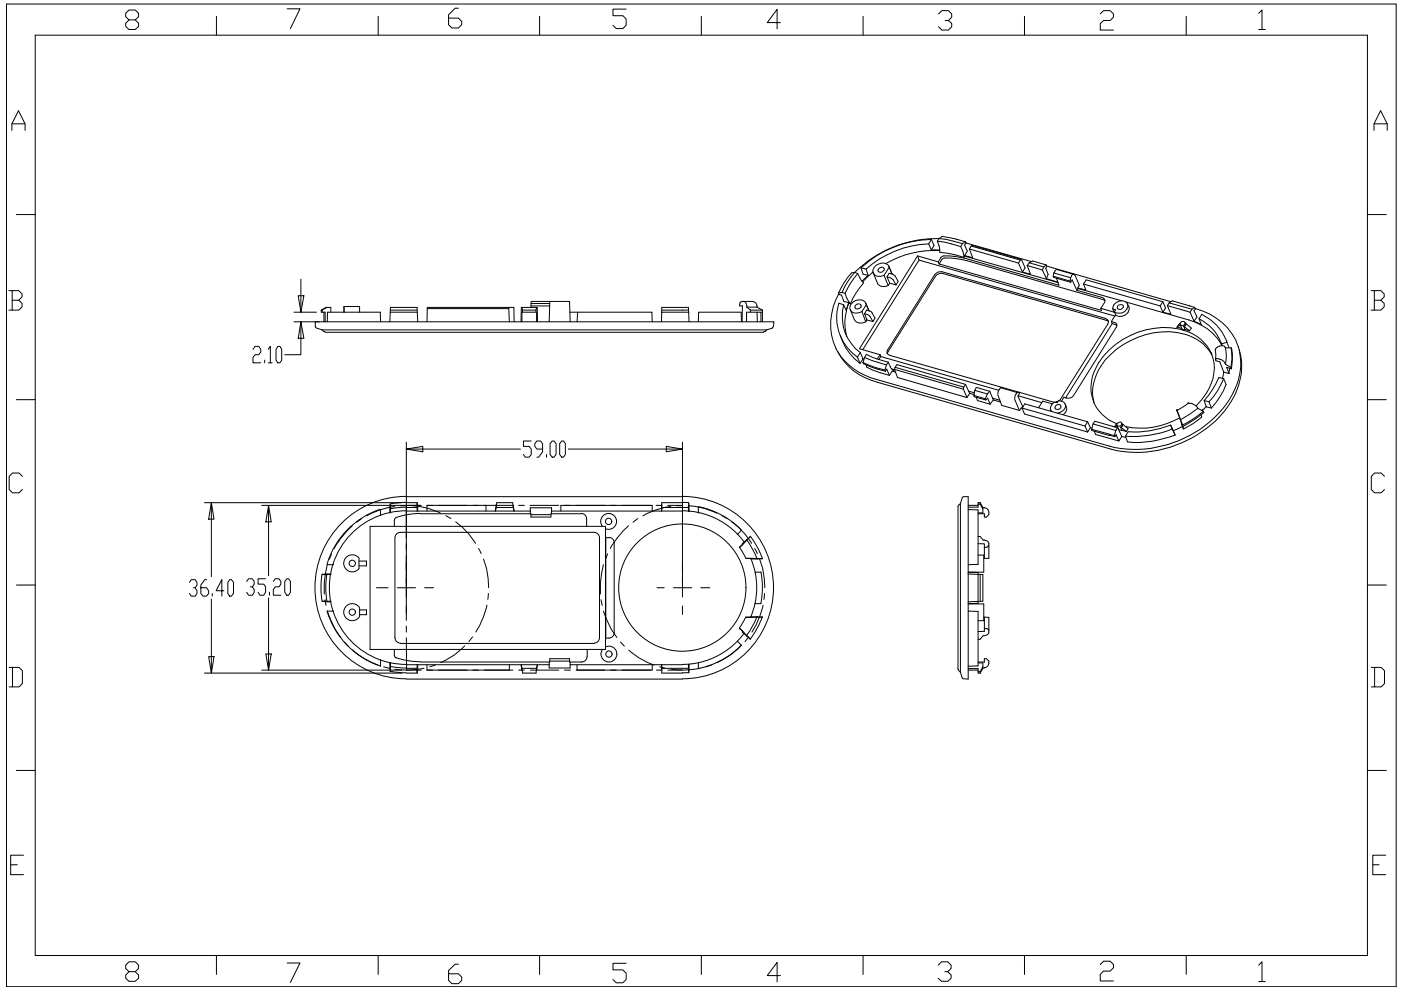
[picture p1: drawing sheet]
<svg xmlns="http://www.w3.org/2000/svg" width="297mm" height="210mm" viewBox="0 0 297 210" stroke-linecap="round" stroke-linejoin="round" font-family="sans-serif">
<g fill="none" stroke="#000" stroke-width=".21">
<path d="M1.4 .9h294.6v208.3h-294.6zM7.5 7.5h282.4v195.1h-282.4zM27.3 4.2l-.7-.7v-.7l.7-.7h1.4l.7 .7v.7l-.7 .7h-1.4l-.7 .7v.7l.7 .7h1.4l.7-.7v-.7l-.7-.7M45.9 3.5v4M60.9 1.9h2.7l-2 4.2M80.2 3.5v4M97.2 1.7h-.7l-1.4 1.4v2.1l.7 .7h1.4l.7-.7v-.7l-.7-.7h-2.1M114.4 3.5v4M132.8 1.9h-2.8v1.4h2.1l.7 .7v1.4l-.7 .7h-1.4l-.7-.7M148.7 3.5v4M165.5 4.8h-2.8l2.1-2.8v4.1M183 3.5v4"/>
<path d="M199 2.9l.7-.6h1.4l.7 .6v.7l-.7 .7h-.7M201.1 4.3l.7 .7v.7l-.7 .7h-1.4l-.7-.7M217.2 3.5v4M233.3 2.9l.7-.6h1.4l.7 .6v.7l-.7 .7h-1.4l-.7 .7v1.4h2.8M251.5 3.5v4M266.9 2.8l.7-.7v4.2M266.9 6.3h1.4M2.5 27.7v-1.4l1.4-2.8 1.4 2.8v1.4M2.5 26.3h2.8M291.3 27.7v-1.4l1.4-2.8 1.4 2.8v1.4M291.3 26.3h2.8M3.5 45.5h4"/>
<path d="M63.8 59.2v7M181.2 57.7l-.7 .2a17.4 17.4 0 0 0-2.7 4.2M181.2 57.7a15 15 0 0 0-2.7 4.3M181.2 57.7l.6 .3M181.8 58l.9 1.5 .4 .5a15.2 15.2 0 0 0-2.8 4.4M181.8 58a17.7 17.7 0 0 0-2.6 4.2M182.5 56.8l.5 1.3 1.1 .3-.5-1.3M182.5 56.8l1.1 .3M182.8 59.7h.1M184 58.4l-1.2 1.2M185 57.7l-2.1 2M185 57.6v.1"/>
<path d="M185.1 57.9a1.77 1.77 0 0 1 1.8-2.1h.6l.8 .4 .8 1.9-.6-1.4-1.1 1.7M185.1 57.9l1.1 2.4a1.76 1.76 0 0 0 2.1 .2M185.1 57.9a1.6 1.6 0 0 0 2.3 .5M186.2 57.1a.74 .74 0 0 1 1.2-.2 .65 .65 0 0 1-.4 .8 .65 .65 0 0 1-.8-.5zM187.4 58.4l.9 2.1M188.1 58.7l.4-.8 .8 .2 .5 .4 .6 1.2-.4 .7M188.1 58.7l.7 .2 .5 .4 .7 1.1M188.1 58.7l.5 1.3M188.5 56.5v.2M194.5 54.3l-12.3 19.6 4.4 1.3M194.5 54.3l.4 .8M194.5 54.3l4.4 1.2"/>
<path d="M194.9 55.1l-12 19M194.9 55.1l41.5 11.9M196.9 51.7a21.3 21.3 0 0 0-13.3 5.4M196.9 51.7l.6 1.3M197.4 53h1.8M197.5 50.8a22.8 22.8 0 0 0-15 6M197.5 50.8l-.6 .9M197.5 50.8l.5 1.2-.5 1M198.7 51.1l.4 1.1 .1 1.3 3.2 .5 2 .6M198.7 51.1l1.6 .2 3.4 1M198.9 55.5l.9-1.2a12.5 12.5 0 0 1 5 .5l19.7 5.7-.5-1.5M198.9 55.5l.2 .5"/>
<path d="M199.1 50.6a24.8 24.8 0 0 0-17.9 7.2M199.1 50.6l.6-.5 3 .6 2 .6M199.1 56l.8-1.2a12.8 12.8 0 0 1 5.1 .5l29.2 8.4M199.1 50.6l1.5 .2 3.5 .9M199.1 50.6l-.4 .5M199.1 56l34.4 9.8-.1-.4M199.2 53.1a20.9 20.9 0 0 0-11.5 2.8M203.7 52.3l.6 1.6M204.1 51.7l-.4 .6M204.3 53.9l.1 .7M204.5 54.2l.1 .1M204.6 54.3l-.2 .3"/>
<path d="M204.6 54.3l19.7 5.6M204.7 51.3l-.6 .4M204.7 51.3l.1 .2M204.8 51.5l-.3 .5 .6 1.2-.6 1M204.8 51.5l13.9 4M205.5 52.8l.7 1.8-1.7-.4M205.5 52.8l10.4 3M205.9 52.2l.3-.2 10.4 3M205.9 52.2l-.4 .6M205.9 52.2l10.4 2.9M215.9 55.8l.9 1.9M216.3 55.1l-.4 .7"/>
<path d="M216.6 55l-.3 .1M216.6 55l.7 1.8-.5 .9M217.8 56.3l.7 1.8-1.7-.4M217.8 56.3l3.2 .9M218.2 55.7l.7-.4 2.9 .9M218.2 55.7l-.4 .6M218.2 55.7l3.1 .9M221 57.2l.8 1.9M221.3 56.6l-.3 .6M221.8 56.2l-.5 .4M221.8 56.2l.1 .2M221.8 59.1l2.5 .7"/>
<path d="M221.9 56.4l-.2 .5 .5 1.3-.4 .9M221.9 56.4l26.4 7.6M223.3 58.6l.1 .2 3.6 1M223.3 58.6l3.6 1M223.4 57.9l-.1 .7M223.4 57.9l3.6 1M223.7 57.6l-.3 .3M224.1 57.2l-.5 .3M224.2 57.2l3.5 1M226.9 59.6l.1 .2M227 59.8l.3-.5 1 2.3M227 58.9l-.1 .7"/>
<path d="M227.2 58.5l-.2 .4M227.9 58.4l-.4-.2-.4 .3M227.9 58.4l.9 2.1-.3 .6M289.9 45.5h4M1.9 61.6h2.1l.7 .7v.7l-.7 .7M2.6 63.7h1.4l.7 .7v.7l-.7 .7h-2.1M2.6 61.6v4.2M53.6 74.1l.5-.7h.7l.5 .7v.5l-.5 .6h-.7l-.5 .6v1.1h1.7M56.1 76.4v.5M56.9 74.1l.4-.7v3.5M56.9 76.9h.8M58.9 73.4h.5l.3 .7v2.3l-.3 .5h-.5l-.4-.5v-2.3z"/>
<path d="M62.3 68.2h101.8l-.1 1M62.3 66.2h4.8M63.2 62.7h1.2l-.6 3.5zM63.8 68.2v7h-3.4M63.8 68.2l.6 3.5h-1.2zM66.8 68.2v1l.2 .3M67.1 69.6l1.2 .3M68.1 65.8v.4h.8v2M68.1 65.8l1-.6h1v1M68.1 65.8h.2M68.3 65.8v.4M68.3 69.9l.4 .4"/>
<path d="M68.3 69.9h94.2M68.6 70.2l.4 .2M68.7 66.2v2M69 70.4h92.8M69.3 65.2l-1 .6M69.4 68.2v-2h11.2l.1 2M72.9 66.2v-1.2h3.3v1.2M82.7 68.2l.1-3h5.6l.2 3M82.7 66.2h5.7M82.8 65.8h5.6M90.5 68.2l.1-3h18.3l.1 3M90.6 65.4h17.3"/>
<path d="M107.9 65.2l.1 3M110.5 68.2v-3h3.4l.1 3M110.7 68.2v-2h3.1v2M110.7 65.2l.1 .6M110.8 65.8v.4M110.8 65.8h2.8M112.6 65.2v-1.3h8.2l.1 4.3M112.6 64.9h4M112.6 64.4h4M113.6 65.8v.4M113.8 65.2l-.2 .6M116.6 63.9l-.2 4.3"/>
<path d="M120.8 66.2h17.4l.1 2M122.5 66.2l-.2 2M140.3 66.2h5.7M140.3 68.2v-3h5.7l.1 3M140.3 65.8h4.4M146 65.7l-1.3 .1M148.1 68.2v-2h9l.1 2M157.4 64.8l-.1 3.4M157.5 64.9h-.7a.72 .72 0 0 1 .5-1h2.1a1.01 1.01 0 0 1 1.1 1.2M157.6 63.9a.97 .97 0 0 1 .7 1.2M158.3 65.1h2.2M158.3 65.1l.8 .7"/>
<path d="M159.1 65.8h2.5M159.1 65.8v.4M160.5 66.2l.1 2M160.5 65.1l1.1 .7M161.3 66.2v2M161.6 66.2h-3.3v2M161.6 65.8v2.4M162.1 70.2l-.3 .2M162.5 69.9l-.3 .4M163.8 69.6l-1.3 .3M163.9 69.2l-.2 .3M177.2 73.9l.4 .6"/>
<path d="M177.6 74.5a13.4 13.4 0 0 0 8.1 5.9l49.5 14.2a23.9 23.9 0 0 0 26-10.8 13.3 13.3 0 0 0 1.5-9.6 14.2 14.2 0 0 1-3.1 13 24.1 24.1 0 0 1-24.1 8l-49.5-14.1a12.7 12.7 0 0 1-8.4-6.6zM177.8 62.4a12.7 12.7 0 0 0-.5 11.5M177.8 62.1l.1 .3 .5 .2 .5 1.3 1 .3M177.8 62.3h-.1M178.2 71.1a11.1 11.1 0 0 0 4.2 6M178.2 71.1a10.1 10.1 0 0 0 3.6 4.6M178.5 62l.7 .2M178.5 62l-.7 .1M178.9 64.6a9.6 9.6 0 0 0 3.5 10.2M178.9 64.6l-1.1-.3a10.1 10.1 0 0 0 .4 6.8M178.9 64.6l.5 1.2M179.2 62.2l.4 1.1 .7 1.1"/>
<path d="M179.3 70.6v.1M179.3 70.6l.2 .7M179.5 65.8a9.3 9.3 0 0 0-.1 4.8M179.9 64.2l.4 .2M179.9 64.2l-.5 1.6M179.9 64.3l-.5 1.5M180.3 65.6a1.91 1.91 0 0 1 1-1.8 1.91 1.91 0 0 1 2.1 .2l.9 1.9M180.3 65.6l.8 2.2a1.69 1.69 0 0 0 2.5 .4M180.3 65.6a1.62 1.62 0 0 0 2.4 .5M181.3 64.8a.7 .7 0 0 1 1.2-.1l.1 .2a.78 .78 0 0 1-1.3 .3zM181.8 75.7l.6 1.4M182.4 74.8l.6 1.3-.6 1"/>
<path d="M182.4 74.8l-.6 .9M182.7 66.1l.9 2.1M182.9 76.9l.3 .1M182.9 76l.2 .2M183.2 77l2.5 .9 1.9 .6M183.3 75.8l-.3 1.1v.2l2.8 1.1 1.9 .5M183.3 75.8l.4-.7 2.7 1.1M183.3 66.5l.4-.7 1 .3 .8 1.4-.4 .7M183.3 75.8l1.3 .6 3.3 1M183.3 66.5l.9 .3 .9 1.4M183.3 66.5l.5 1.3M183.5 64.2l.1 .3"/>
<path d="M183.6 77.4l.2 .5 1.3 .6 3.5 1.1M183.8 67.8l-.2 .4M183.8 67.8l1.3 .4M184.2 65.9l-.5-1.3-1 1.5M186.4 76.2l1.9 .6M186.6 75.2l.1 .4M186.6 75.2l-.6 .9M186.7 75.6l-.3 .6M186.7 75.6l25.1 7.2M187.6 78.5l.1 .2M187.7 78.7l.3-.4 .6 1.3M187.9 77.4l-.3 1.1"/>
<path d="M188.3 76.8l.5 1M188.3 76.8l-.4 .6M188.6 60l-.3 .5M188.6 60l1.4 .4M188.7 77.7l.4 .5M189.4 78.3l-.3-.1 .3 .3-.1 .2M189.5 78.4h.1M189.6 78.4h.1M189.7 78.3l.6 1.7 14.7 4.3M189.7 78.3l14.6 4.2M189.8 77.9l-.1 .4M189.8 77.9l.4-.6 14.5 4.2"/>
<path d="M189.8 77.9l14.5 4.2M189.8 78.9l-.7-.2-.5 .9M228.3 61.6l5.4 1.5a.72 .72 0 0 1 .5 1.1l-.8 1.2M228.5 61.1l.1 .1M228.6 61.2l-.3 .4M228.6 61.2l9.2 2.6M229.7 60.2l.6-.9 16.2 4.7M229.7 60.2l.5 1.3-1.7-.4M229.7 60.2l16.3 4.7M233.4 65.4l2.8 .8M234.2 63.7h.1M235 68.2l-.2-.2-34.9-10a1.52 1.52 0 0 0-1.6 .6l-10.2 16.4"/>
<path d="M235.6 68.2l.7 .2a.66 .66 0 0 1 .3 1l-9 14.4a1.54 1.54 0 0 1-2.1 .4l-.4 .9M235.6 68.2l.2 .4M235.8 68.6l1 .4M235.8 68.6l-9.9 15.8M235.9 65.5l.3 .6M236.2 66l.3 .7M236.4 64.4a1.58 1.58 0 0 1 2.7 .3 1.83 1.83 0 0 1-2.8 1.4l.2-.4-.6-.2v-.4zM237 64.9a.78 .78 0 0 1 1.2 0 .65 .65 0 0 1-.5 .7 .65 .65 0 0 1-.8-.5zM238.7 64l13.4 3.8 2.5 1.1M239.1 64.5a1.72 1.72 0 0 1-.2 2.1 1.72 1.72 0 0 1-2.1 .4l-.3-.2-.9 1.4M246 64.9l.5 1.3M246.5 64l-.5 .9"/>
<path d="M246.5 64l.6 1.3-.6 .9M247.5 64.8l.8 1.8-1.8-.4M247.5 64.8l3.7 1.1M247.9 64.2l.6-.4 3.8 1.1M247.9 64.2l4.8 1.4M247.9 64.2l-.4 .6M249.5 69.4l1 .2M250.2 68.6l-.7 .8M250.2 69l-.7 .4M250.2 69l.1 .1M250.2 68.8l.3 .9 .7 .2M250.2 68.9v.1"/>
<path d="M251 69.2l.1 .1M251 69.2l.2 .7M251.1 69.3l1.1 .8M251.2 65.9l1.1 .3M251.2 69.9l1 .2M251.3 68.5a.64 .64 0 0 1-1.1 .3M251.4 68.7l-.3-.5a.6 .6 0 0 0-.9 .6M251.4 68.7l-.1 .3-.3 .2M251.4 68.7h.1M251.5 68.7l1.1 .9-.4 .5M251.5 68.7l-.4 .6M252.2 64.8l1 .4"/>
<path d="M252.7 65.6l-.4 .6 .9 1.9M253.2 68.1l.6-.9-.6-1.3 .2-.5a13 13 0 0 1 9.2 8.2M253.3 65.2l.1 .2M253.3 65.2l-.6 .4M254.2 67.6l.5 1.2-1.5-.7M254.6 68.8h.1M254.7 68.9a10.4 10.4 0 0 1 4.2 4M254.8 66.6a10.6 10.6 0 0 1 5.3 5.9l-1.1 .4a9.3 9.3 0 0 0-4.8-5.3zM256.7 74.8v.1M256.7 74.8a10.4 10.4 0 0 0-8.8-4.5 17.4 17.4 0 0 0-14.6 7.5 9.6 9.6 0 0 0-1.4 7.2M256.8 74.8l.2 .4M256.8 74.8a9.5 9.5 0 0 1-2.1 10l-1.1 1.3"/>
<path d="M256.8 74.8a9.3 9.3 0 0 0-6.8-5 16.7 16.7 0 0 0-17.5 8 8.9 8.9 0 0 0-.7 7.2M257.7 76.2l.1-.1a1.81 1.81 0 0 1 2 1.1M257.7 76.2l.1 .3 .9 .2M258.6 76.7l.9 2.2M258.9 72.8l.1 .1M258.9 73l.2 .3M259 72.9l.1 .3M259.5 78.9l-.3 1.3M259.8 73.8a1.14 1.14 0 0 0-1.9 0l-.2 .3v2.1M259.8 73.8h1.2a8.7 8.7 0 0 1 .1 4.4M259.8 73.8a8.1 8.1 0 0 1 0 3.4M259.8 77.2l1.2 .7"/>
<path d="M260.1 72.5l.5 1.2M260.7 78.1l-.2 1.1M261 77.9l.1 .3M261 73.7l.1 .5M261.1 74.2a9 9 0 0 1-.1 3.7M261.1 78.2l-1-.3 .5 1.3-1.1-.3M262.5 73.5l.2 .6M290.7 61.6h2.1l.7 .7v.7l-.7 .7M291.4 63.7h1.4l.7 .7v.7l-.7 .7h-2.1M291.4 61.6v4.2M3.5 84.7h4M86.1 95.2l3.5-.6v1.2z"/>
<path d="M86.1 93.8v37.7M86.1 95.2h24.2M112.6 93.5h-1.6v1.1h1.2l.4 .6v1.2l-.4 .5h-.8l-.4-.5M115 95.2h-1.2l-.4-.6v-.5l.4-.6h.8l.4 .6v1.7l-.8 1.1h-.4M115.9 96.4v.5M117.1 93.5h.4l.4 .6v2.3l-.4 .5h-.4l-.5-.5v-2.3zM119.1 93.5h.4l.4 .6v2.3l-.4 .5h-.4l-.4-.5v-2.3zM120.5 95.2h24.2M141.3 94.6l3.4 .6-3.4 .6zM144.7 93.8v32.8M204.3 82.5l.7 1.8M204.3 82.1v.4"/>
<path d="M204.7 81.5l.9 1.9M204.7 81.5l-.4 .6M205.4 83l1.2 .3M205.6 83.4l.9 .3M205.6 83.4l-.6 .9M206.5 83.8v.3l2.5 .7M206.5 83.8l2.4 .7M206.7 82.8l2.6 .7M206.7 82.8l-.2 1M206.7 82.8l.3-.7 2.8 .9M207 84.2l.2 .7 2.7 .8M208.9 84.5l.1 .3"/>
<path d="M209 84.8l.4-.4 .5 1.3M209.3 83.5l-.4 1M209.8 83l.8 1.8M209.8 83l-.5 .5M210.4 84.4l1.6 .5M210.6 84.8l1.5 .4M210.6 84.8l-.7 .9M211.6 83.9l.8 2 3.7 1.1M211.9 82.5l-.3 .7v.7M212.1 82.2l3.5 1M212.1 82.2l-.2 .4M212.4 82.1l-23.8-6.8a.69 .69 0 0 1-.4-1.1l10-15.9a1.48 1.48 0 0 1 1.5-.7l34.7 9.9a.8 .8 0 0 1 .5 1.2l-10.3 16.2"/>
<path d="M212.4 82.1l11 3.2M212.4 82.1l-.3 .1M215.2 84.9l.9 2.1M215.4 83.5l-.2 .7v.7M215.6 83.2l.4-.1 .1 .4-.3 .5 1 2.2M215.6 83.2l-.2 .4M215.9 83.9l5 1.5M216.7 86.5l.5 1.3 13.4 3.8M216.7 86.5l13.3 3.8M216.7 86.5l.6-.9 13.3 3.8M216.8 86.6l-.3-.1-.4 .5M216.8 86.2l.1 .1"/>
<path d="M216.8 86.2l-.2 .3M222.7 86.9l.2 .3M222.7 86.9l.3 .3M223.1 85.6l-2-.5-.9 1.4M223.8 86.1a.63 .63 0 0 1 .6-.4 .63 .63 0 0 1 .6 .6 .7 .7 0 0 1-.6 .5 .7 .7 0 0 1-.7-.3zM223.9 85.3h.1M224.2 85.1l-.3 .1M224.6 84.9h-.1M225.8 85.7a1.48 1.48 0 0 0-1.4-.7l-.2 .4a1.2 1.2 0 0 0-1.5 1.2v.3M225.8 85.7a1.46 1.46 0 0 1-.4 2.2M225.8 85.7a1.59 1.59 0 0 1-1.6 1.9M230 90.3l.6 1.3"/>
<path d="M230.6 89.4l.6 1.3M230.6 89.4l-.6 .9M231.2 90.7l.3 .1M231.2 90.7l-.6 .9M231.4 91l.1 .3 3.7 1.1M231.4 91l3.8 1M231.8 89.9l4.8 1.4M231.8 89.9l.3-.6 3.8 1.1M231.8 89.9l-.4 1.1M231.8 85a8.3 8.3 0 0 0 4.9 4.8M231.8 85l.2 .4M232 91.4l.3 .7 4.9 1.4"/>
<path d="M235.1 92.1l1.1 .2M235.2 92.3l1.1 .3M235.8 90.4l1.1 .2M236.6 91.3l-.3 1.1 .1 .2 .2-.4 .6 1.3M236.6 91.3l.4-.7 .8 1.9-.6 1M236.7 89.8h.1M236.7 90.3l.2 .1M236.7 90.3l-.2 .2M236.8 90.1l.5 1.1h.5M236.8 89.9l-.5 .6M236.8 90.2l-.1 .1M237.6 90.6h.1"/>
<path d="M237.6 90.6l.2 .6M237.7 90.6l1.1 .9M237.8 92.6l.8 .1M237.8 89.8a.62 .62 0 0 0-.6-.2 .62 .62 0 0 0-.4 .5M237.8 89.8v.1a.61 .61 0 0 1-.4 .5 .61 .61 0 0 1-.6-.3M237.8 91.2l1 .3M237.8 89.8l.2 .2M238 90l-.1 .3-.3 .3M238 90h.1M238.1 90l1.1 .9-.4 .6M238.1 90l-.4 .6M248.2 90.1a21.3 21.3 0 0 1-9 1.4l-.6 1"/>
<path d="M248.2 90.1l.6 1.2M248.2 90.1l.3 .9M248.5 91a21.8 21.8 0 0 1-9.9 1.5M248.5 91l.7 1.2M248.8 91.3l.4 .9M249.2 92.2a21.6 21.6 0 0 1-10.1 1.5l-.5-1.2M249.5 87h.1M249.5 87l.2 .3M249.5 87l.1 .2M249.6 87.2l1.3 3.8 2.1-1.2 1.8-1.4M249.7 87.5l.6 1.5M250.1 88.6a16.4 16.4 0 0 1-11.4 1.9"/>
<path d="M250.3 89l.4 1.1M250.4 89.6l.5 1.3M250.5 89.6l.3 .9M250.7 90.4l-1.9 .9M250.7 90.1l.1 .4M251.9 85.6l-2.4 1.5M251.9 85.6h.1M251.9 85.6a1.86 1.86 0 0 1 2.1 1M254 86.6l-3.7 2.4M254 86.6l1.1 .6M254.6 87.9l.2 .5M254.9 87.1h.1"/>
<path d="M255.1 87.2l.1 .3-1 .8-3.4 2.2M255.1 87.2l-2.1 1.6-2.3 1.3M255.3 84.9l.5 1.4 1 .2M255.3 84.9l1 .3M255.8 86.2l-.9 .9M256.3 85.2l.5 1.3M259.3 80.2h-.1M259.4 80.3l-1-.3a17.7 17.7 0 0 1-3.1 4.9M259.4 80.3l.5 1.2a16.1 16.1 0 0 1-3.1 5M259.4 80.3a15.5 15.5 0 0 1-3.1 4.9M289.9 84.7h4M4.7 101l-.7-.7h-1.4l-.7 .7v2.8l.7 .7h1.4l.7-.7"/>
<path d="M43.3 106.6h41.9M44.8 106.6l.6 3.5h-1.2zM44.8 106.6v15.7M55.5 107.2h33.8M56.9 107.2l.6 3.4h-1.1zM56.9 107.2v14.9M69.4 119.7a19.3 19.3 0 0 0-.7 6.2M69.4 119.7h.1M70.3 117.4l-.5 1.2M70.6 119.7l-.5 2M70.7 119.7h-1.3M74.7 111.5a18.7 18.7 0 0 0-3.9 4.8"/>
<path d="M76.1 118.3a1.81 1.81 0 0 0-2.7-.2 1.81 1.81 0 0 0 0 2.7 1.81 1.81 0 0 0 2.7-.2M76.1 118.3v2.3M76.1 119h1.6v1h-1.6M76.7 109.9l-1 .8M78.5 111.6h49.9v26.1h-49.9zM80.6 108a17.5 17.5 0 0 0-11.2 11.6M80.6 109.3a16.3 16.3 0 0 0-10 10.3M80.6 108.1v1.2M82.6 108.7l-2 .5M82.7 106.9v1.8M82.8 106.9v1.8M83.7 107.4a15.2 15.2 0 0 0-5.9 2"/>
<path d="M84.9 107.2h1.2M84.9 112.9a1.17 1.17 0 0 0-1.2 1.1v21.2M84.9 112.9h41a1.17 1.17 0 0 1 1.2 1.1v21.2M86.1 105.2a19.3 19.3 0 0 0-19.3 19.4 19.3 19.3 0 0 0 19.3 19.3M86.1 106.5l-3.4 .3M86.1 107.5l-3.4 .4M86.1 108.3l-3.4 .4M86.1 106.6h2.3v1.8M86.1 108.4h2.4M86.1 107.6h2.3M86.1 105.3h58.6M87.4 107.2a15.3 15.3 0 0 1 6 1.6"/>
<path d="M88.6 107.2v1.2h23.8M89.1 108.9a13.7 13.7 0 0 0-5.3 1l-.2 .4v1.3M89.1 108.9h23.5v.7h4.2M90.5 108.4v-1.2h18.3l.2 1.2M94.5 109.3l1.1 .6M96.6 110.6a15.3 15.3 0 0 1 4.2 4.6M101.5 116.3l.5 1.1M102.5 118.5a16.1 16.1 0 0 1 1.1 6.1M103 107.2v1.2M105.2 107.2h.1M105.2 107.6l.1-1h3.4l.1 1M105.2 107.2l-.2 1.2"/>
<path d="M105.2 107.6l-.1 .8M105.2 107.6h3.6M108.8 107.6l.1 .8M110 107.2h1.2M112.4 107.2h6.1M112.4 108.9v-1.2h4.5v1.2M112.6 109.1h4.2M116.9 108.4h27.8M118.9 108.4v-1.2h19.4v1.2M123.3 108.9a1.11 1.11 0 0 1 1.1 1.1v1.6M123.3 108.9h-6.5v.7M127.7 111.5a1.68 1.68 0 0 1 .9-2.6 1.68 1.68 0 0 1 2.1 1.7 1.68 1.68 0 0 1-2.3 1.5"/>
<path d="M127.9 119.7a19.3 19.3 0 0 0-.6 6.2M128.8 117.4l-.4 1.2M129.1 113.9a1.11 1.11 0 0 1 1.1 1.2v19.1M129.1 114h-.7v21.3a1.3 1.3 0 0 0 1.8-1.1M133.3 111.5a18.7 18.7 0 0 0-3.9 4.8M135.2 109.9l-1 .8M139.1 107.2h1.3M140.3 107.2h.1M140.3 107.2v1.2M140.3 107.6h5.7M141.6 107.2h3.1M142.2 107.4a15.2 15.2 0 0 0-5.9 2"/>
<path d="M143.4 107.2h1.3M144.7 105.2a19.3 19.3 0 0 1 19.3 19.4 19.3 19.3 0 0 1-19.3 19.3M144.7 106.5l1.3 .1M144.7 108.3h1.2M144.7 106.6h-4.4v1.8M146 107.2a15.3 15.3 0 0 1 5.9 1.6M146 106.6l.1 1.8h-.1zM146.1 108.4l1.9 .2M148.1 108.7a16.3 16.3 0 0 1 8.2 4.5M148.1 107.4a17.5 17.5 0 0 1 9 4.9M148.1 107.5v1.2M153.1 109.3l1.1 .6"/>
<path d="M155.2 110.6a15.3 15.3 0 0 1 4.2 4.6M156.3 113.2l1.4 1.7M156.7 116l1.4 2.4M157.1 112.4l-.8 .8M157.4 115.3l1.7-1.5-2.3 2.2zM158.2 118.4h2.3M158.3 114.5l1.1 1.6 1.1 2.3M159.1 113.7l1.2 1.9 1.3 2.8M159.2 118.4l.9 2.9M160 116.3l.6 1.1M161.1 118.5a16.1 16.1 0 0 1 1.1 6.1M161.6 118.5h-2.4"/>
<path d="M203.1 107.5v34.3M203.3 107.1l-.2 .3M203.6 106.8l-.4 .4M203.6 106.8v35.7M204 105.6l-.4 1.2M204.3 105.3l-.3 .2M204.3 105.3h1v38.7l-1-.1M205.3 107.2h2.1M205.3 108l2.1 .1v11.6h-2.1M207.4 113.8h.4l.6 .7h.3a.87 .87 0 0 1 1 .8v3.1h-1.1M207.4 117.7h1.2v3.6h-3.3l2.1 .1v6.5l-2.1 .1M207.4 106.9h.4"/>
<path d="M207.4 115.3h1.3M207.8 106.6h-.4v.9h-2.1M207.8 106.6l.6 1v1.1h-1M207.8 106.6v.3M207.8 106.9l.6 1M208.4 107.7a1.12 1.12 0 0 1 1.3 1.4l-.6 .5h-.4v-.7h-1.3M208.7 115.3v3.1M209.7 115.6l-.1 .1a.75 .75 0 0 1-.9 .3M293.5 101l-.7-.7h-1.4l-.7 .7v2.8l.7 .7h1.4l.7-.7M3.5 124h4M40.2 123.5l.4-.6h.8l.4 .6v.5l-.4 .6h-.4M41.4 124.6l.4 .7v.5l-.4 .6h-.8l-.4-.6"/>
<path d="M43.8 122.9h-.4l-.8 1.1v1.8l.4 .6h.8l.4-.6v-.5l-.4-.7h-1.2M44.2 139.2h1.2l-.6 3.5zM44.8 127v15.7M45 125.8v.6M47.5 125.3h-1.7l1.2-2.4v3.5M48.7 122.9h.4l.4 .6v2.3l-.4 .6h-.4l-.4-.6v-2.3zM52.3 123.3l.4-.6h.8l.4 .6v.6l-.4 .5h-.4M53.5 124.4l.4 .6v.6l-.4 .6h-.8l-.4-.6M56.3 122.7h-1.6v1.2h1.2l.4 .5v1.2l-.4 .6h-.8l-.4-.6M56.4 138.6h1.1l-.6 3.5zM56.9 126.8v15.3M57.1 125.6v.6"/>
<path d="M58 123.3l.3-.6h.9l.3 .6v.6l-.3 .5h-.9l-.3 .6v1.2h1.5M60.8 122.7h.4l.4 .6v2.3l-.4 .6h-.4l-.4-.6v-2.3zM68.3 121.7a18.1 18.1 0 0 0 0 5.7M68.3 127.5h1.8M68.9 127.2l.2 1.2M68.9 127.5v.1h1.2M69.3 121.8a17 17 0 0 0 0 5.6M69.4 129.6a17.5 17.5 0 0 0 11.2 11.6M69.4 129.6a17.6 17.6 0 0 0 2.8 5.6M69.4 129.6h1.3M70.1 121.8a16.3 16.3 0 0 0 0 5.6M70.1 127.5l.5 2"/>
<path d="M70.1 121.7l-1.8 .1M70.1 121.8h-1.8M70.6 129.6a16.3 16.3 0 0 0 10 10.3M73 136.1l.8 .9M74.8 137.8a14.5 14.5 0 0 0 5.3 3.2M76.2 128.8a1.81 1.81 0 0 0-2.7-.4 1.81 1.81 0 0 0 0 2.8 1.81 1.81 0 0 0 2.7-.4M76.2 128.8v2M76.2 129.3h1.5v1h-1.5M79.8 124.6h2.5M83.6 138.9l.4 .6M83.6 137.7v1.3M83.7 135.2a1.17 1.17 0 0 0 1.2 1.2"/>
<path d="M84 139.4l2.9 .7 2.2 .2M84.2 124.6h3.9M84.9 136.4h41.1M86.1 135.2l.1 6.9h3.1M86.1 132.7v1.3M90 124.6h1.9M98.5 136.9a15 15 0 0 1-5 3.6M100.2 135l-.8 1M103.2 128.3a17.1 17.1 0 0 1-2.3 5.7M103.5 125.8l-.1 1.3M124.4 139.3a1.11 1.11 0 0 1-1.1 1.1h-2.5v-.7h-4.2v.7h-27.5M124.5 137.7v1.6"/>
<path d="M127.1 135.2a1.17 1.17 0 0 1-1.2 1.2M127.4 127.2l.3 1.2M128 129.6a17.6 17.6 0 0 0 2.8 5.6M128.4 137.2a1.68 1.68 0 0 1 2.4 1.3 1.68 1.68 0 0 1-2.2 1.8 1.68 1.68 0 0 1-.8-2.6M131.6 136.1l.8 .9M133.3 137.8a14.5 14.5 0 0 0 5.4 3.2M139.3 124.6h1.5M142.8 124.6h3.9M144.7 128.5v1.8M148.6 124.6h1.9M156.3 136a16.3 16.3 0 0 1-8.2 4.5M156.3 136l.9 .8a17.8 17.8 0 0 1-9.1 4.9"/>
<path d="M156.8 133.3l1 1.1M156.9 133.3l2.2 2.2-1.3-1.2M157.1 136.9a15 15 0 0 1-5.1 3.6M157.7 134.3l-1.4 1.7M158.1 130.8l-1.4 2.4M158.2 130.8h1M158.7 135l-.7 1M159.2 130.8h1.3M160.1 127.9l-.9 2.9M160.1 121.3a15.8 15.8 0 0 1 0 6.5M160.1 127.9h1.2M160.1 121.3h1.2"/>
<path d="M160.1 121.3v.1M160.5 130.8l-1.1 2.3-1.1 1.6M160.5 130.8l-2.3 .1M160.5 130.8h1.1M161.3 121.3v.1M161.3 121.3a17 17 0 0 1 0 6.5M161.6 130.8l-1.3 2.8-1.2 1.9M161.8 128.3a17.1 17.1 0 0 1-2.4 5.7M162.1 125.8l-.1 1.3M205.3 129.6h2.1v11.6l-2.1 .1M205.3 128h3.3v3.6h-1.2M205.3 121.7l3.1 .1v5.7l-3.1 .1"/>
<path d="M207.8 121.8v5.7M208.6 130.8l1.1 .1v3.1a.95 .95 0 0 1-1.3 .8l-.6 .7h-.4M208.7 133.9h-1.3M208.7 133.3a.75 .75 0 0 1 1 .4M208.7 130.8v3.1M289.9 124h4M1.9 141.5h2.1l.7 .7v2.7l-.7 .7h-2.1M2.6 141.5v4.1M43.3 142.7h41.9M55.5 142.1h29.7M81.3 141.4l1.2 .3M82.6 140.5l-2-.6v1.3"/>
<path d="M82.7 140.6v1.8M82.7 142.3l3.4 .3M82.7 140.6l.1 1.8M82.7 140.5l3.4 .4M82.7 141.3l3.4 .3M86.1 144h58.6M86.1 141.7h2.3M86.1 140.9h2.4M88.4 140.9v1.8h-2.3M89.9 141.7a17 17 0 0 1-6.2 .2M90.5 140.9v1.2h18.3M92.3 141l-1.2 .4"/>
<path d="M108 140.9v1.2M110 142.1h1.2M110.5 140.9l.2 1.2M110.5 140.9l.2 .8M110.7 142.1h.1M110.7 141.7l.1 1h2.8l.2-1M110.7 141.7h3.1M112.4 142.1h6.1M113.8 142.1h.1M113.9 140.9l-.1 .8M114 140.9l-.2 1.2M116.4 140.9h-27.8v1.2"/>
<path d="M116.4 140.4v1.2h4.5v-1.2M116.6 140.2h4.2M119.7 142.1h1.2M120.9 140.9h23.8M122.3 140.9v1.2M138.3 140.9v1.2h-16.1M139.2 142.1h1.2M139.9 141.4l1.1 .3M140.3 142.1h.1M140.3 140.9v1.2M140.3 140.9v1.8h4.4M140.3 141.7h5.7"/>
<path d="M141.6 142.1h3.1M145.9 140.8l-1.2 .1M146 142.6h-1.3M146 140.9h.1l-.1 1.7zM148 140.5l-1.9 .3M148.1 140.6v1.2M148.4 141.7a17 17 0 0 1-6.1 .2M150.9 141l-1.3 .4M203.1 141.8l.2 .3M203.2 142.1l.4 .4M203.6 142.5l.4 1.2 .3 .2M205.3 141.8h2.1v.9h.4"/>
<path d="M205.3 142.1h2.1M207.4 140.6h1v1.1l-.6 1M207.4 140.4h1.3v-.7h.4l.6 .5v.4M207.4 142.4h.4M207.8 142.4v.3M208.4 141.6h.3M208.4 141.4l-.6 1M209.7 140.6a.98 .98 0 0 1-1 1M290.7 141.5h2.1l.7 .7v2.7l-.7 .7h-2.1M291.4 141.5v4.1M3.5 163.4h4M289.9 163.4h4"/>
<path d="M2.3 183.4h1.4M5 181.3h-2.7v4.1h2.7M291.1 183.4h1.3M293.8 181.3h-2.7v4.1h2.7M27.3 206l-.7-.7v-.7l.7-.7h1.4l.7 .7v.7l-.7 .7h-1.4l-.7 .7v.7l.7 .7h1.4l.7-.7v-.7l-.7-.7M45.9 202.6v4M60.9 204.2h2.7l-2 4.1M80.2 202.6v4M97.2 204.4h-.7l-1.4 1.4v2.1l.7 .7h1.4l.7-.7v-.7l-.7-.7h-2.1M114.4 202.6v4M132.8 204.2h-2.8v1.4h2.1l.7 .7v1.4l-.7 .7h-1.4l-.7-.7M148.7 202.6v4"/>
<path d="M165.5 206.8h-2.8l2.1-2.7v4.1M183 202.6v4M198.9 204.6l.7-.7h1.4l.7 .7v.7l-.7 .7h-.7M201 206l.7 .7v.7l-.7 .7h-1.4l-.7-.7M217.2 202.6v4M233.3 204.5l.7-.7h1.4l.7 .7v.7l-.7 .7h-1.4l-.7 .7v1.4h2.8M251.5 202.6v4M266.9 204.6l.7-.7v4.2M266.9 208.1h1.4"/>
<circle cx="74.7" cy="119.4" r=".67"/>
<circle cx="129" cy="110.5" r=".67"/>
<circle cx="74.7" cy="129.8" r=".67"/>
<circle cx="129.1" cy="138.7" r=".67"/>
<circle cx="144.7" cy="124.6" r="13.5"/>
</g>
</svg>
